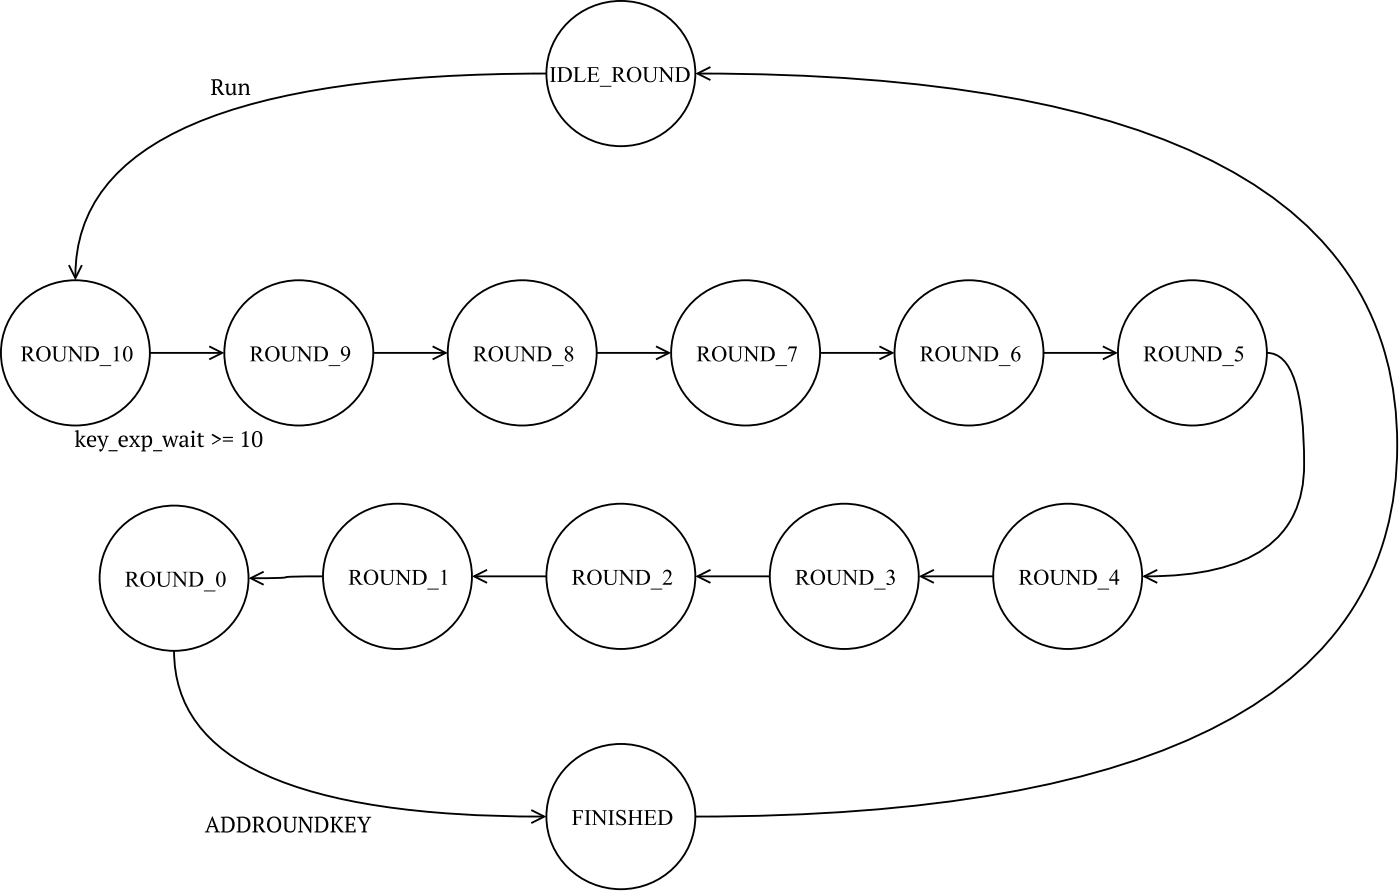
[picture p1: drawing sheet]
<svg xmlns="http://www.w3.org/2000/svg" width="265mm" height="169mm" viewBox="0 0 265 169" stroke-linecap="round" stroke-linejoin="round" font-family="sans-serif">
<path d="M3.8 57.6a14.2 14.2 0 0 1 15.4-3.6 14.2 14.2 0 0 1 9.2 12.9 14.1 14.1 0 0 1-14.1 13.7 14.1 14.1 0 0 1-14.1-13.7 13.5 13.5 0 0 1 3.6-9.3z" fill="none" stroke="#000" stroke-width=".35"/>
<path d="M4 65.6h1a.8 .8 0 0 1 .9 .2 .8 .8 0 0 1 .1 1l-.6 .3 .9 1.1 .4 .2h-.7l-1-1.3h-.2v1.1l.4 .2h-1.2l.3-.2 .1-.3-.1-2zM4.8 65.8v1.2a.64 .64 0 0 0 .9-.6 .64 .64 0 0 0-.9-.6zM6.8 67a1.43 1.43 0 0 1 2.8 0 1.43 1.43 0 0 1-2.8 0zM7.6 66a1.69 1.69 0 0 0 .4 2.3 1 1 0 0 0 1.1-1.2 .99 .99 0 0 0-.2-1.1 .99 .99 0 0 0-1.1-.2zM9.8 65.6h1.2l-.4 .3v1.5a.82 .82 0 0 0 .8 .9 .82 .82 0 0 0 .8-1v-1.4l-.4-.3h1l-.4 .4v1.3a1.1 1.1 0 0 1-1.2 1.2 1.1 1.1 0 0 1-1-1.3v-1.3zM12.8 65.6h.7l1.7 2.1v-1.8l-.4-.3h1l-.4 .3v2.6l-1.9-2.3v2l.4 .2h-1l.4-.3v-2.1zM15.9 65.6h1.2a1.42 1.42 0 0 1 1.7 1.4 1.42 1.42 0 0 1-1.6 1.4h-1.3l.4-.2v-.3v-2zM16.7 65.9v2.3a1.24 1.24 0 0 0 1.6-1.2 1.24 1.24 0 0 0-1.6-1.1zM18.9 69.2h2.2v.2h-2.2zM21.5 65.9l.8-.3v2.5l.3 .3h-1l.3-.2v-1.8v-.4zM23.7 65.8a.78 .78 0 0 1 .8-.1 .78 .78 0 0 1 .5 .7 1.53 1.53 0 0 1-.8 2.1 1.65 1.65 0 0 1-.8-2.3zM24 65.8a2.73 2.73 0 0 0 .1 2.5l.1 .1a1.78 1.78 0 0 0 .5-2l-.3-.6z" fill="#000"/>
<path d="M46.1 57.6a14.2 14.2 0 0 1 15.4-3.6 14.2 14.2 0 0 1 9.2 12.9 14.1 14.1 0 0 1-14.1 13.7 14.1 14.1 0 0 1-14.1-13.7 13.5 13.5 0 0 1 3.6-9.3z" fill="#fff"/>
<path d="M46.1 57.6a14.2 14.2 0 0 1 15.4-3.6 14.2 14.2 0 0 1 9.2 12.9 14.1 14.1 0 0 1-14.1 13.7 14.1 14.1 0 0 1-14.1-13.7 13.5 13.5 0 0 1 3.6-9.3z" fill="none" stroke="#000" stroke-width=".35"/>
<path d="M47.3 65.6h1.1a.8 .8 0 0 1 .9 .2 .8 .8 0 0 1 .1 1l-.6 .3 .9 1.1 .4 .2h-.7l-1-1.3h-.3l.1 1.1 .3 .2h-1.2l.4-.2v-.3v-2zM48.1 65.8v1.2a.64 .64 0 0 0 1-.6 .64 .64 0 0 0-1-.6zM50.2 67a1.43 1.43 0 0 1 2.8 0 1.43 1.43 0 0 1-2.8 0zM51 66a1.69 1.69 0 0 0 .4 2.3 1 1 0 0 0 1.1-1.2 .99 .99 0 0 0-.3-1.1 .99 .99 0 0 0-1-.2zM53.2 65.6h1.2l-.4 .3v1.5a.82 .82 0 0 0 .8 .9 .82 .82 0 0 0 .8-1v-1.4l-.4-.3h1l-.4 .4v1.3a1.1 1.1 0 0 1-1.2 1.2 1.1 1.1 0 0 1-1-1.3v-1.3zM56.1 65.6h.8l1.7 2.1v-1.8l-.4-.3h1l-.4 .3v2.6l-1.9-2.3v2l.4 .2h-1l.4-.3v-2.1zM59.3 65.6h1.2a1.42 1.42 0 0 1 1.7 1.4 1.42 1.42 0 0 1-1.6 1.4h-1.3l.4-.2v-.3v-2zM60.1 65.9v2.3a1.24 1.24 0 0 0 1.6-1.2 1.24 1.24 0 0 0-1.6-1.1zM62.3 69.2h2.2v.2h-2.2zM65 65.7a.92 .92 0 0 1 1 .1 .92 .92 0 0 1 .4 .9 1.6 1.6 0 0 1-1.8 1.7 1.36 1.36 0 0 0 1.3-1.2 .84 .84 0 0 1-1.2-.1 .84 .84 0 0 1 .1-1.2zM65.1 65.9a.78 .78 0 0 0-.1 .8 .78 .78 0 0 0 .7 .5l.1-.1a1.01 1.01 0 0 0-.4-1.4z" fill="#000"/>
<path d="M88.5 57.6a14.2 14.2 0 0 1 15.4-3.6 14.2 14.2 0 0 1 9.2 12.9 14.1 14.1 0 0 1-14.1 13.7 14.1 14.1 0 0 1-14.2-13.7 13.5 13.5 0 0 1 3.7-9.3z" fill="#fff"/>
<path d="M88.5 57.6a14.2 14.2 0 0 1 15.4-3.6 14.2 14.2 0 0 1 9.2 12.9 14.1 14.1 0 0 1-14.1 13.7 14.1 14.1 0 0 1-14.2-13.7 13.5 13.5 0 0 1 3.7-9.3z" fill="none" stroke="#000" stroke-width=".35"/>
<path d="M89.7 65.6h1a.8 .8 0 0 1 .9 .2 .8 .8 0 0 1 .1 1l-.5 .3 .8 1.1 .5 .2h-.8l-.9-1.3h-.3v1.1l.4 .2h-1.2l.3-.2 .1-.3v-2zM90.5 65.8v1.2a.64 .64 0 0 0 .9-.6 .64 .64 0 0 0-.9-.6zM92.5 67a1.45 1.45 0 0 1 2.9 0 1.45 1.45 0 0 1-2.9 0zM93.3 66a1.69 1.69 0 0 0 .4 2.3 1 1 0 0 0 1.1-1.2 .99 .99 0 0 0-.2-1.1 .99 .99 0 0 0-1.1-.2zM95.5 65.6h1.2l-.4 .3v1.5a.82 .82 0 0 0 .9 .9 .82 .82 0 0 0 .7-1v-1.4l-.4-.3h1l-.4 .4v1.3a1.1 1.1 0 0 1-1.1 1.2 1.1 1.1 0 0 1-1.1-1.3v-1.3zM98.5 65.6h.7l1.8 2.1-.1-1.8-.3-.3h.9l-.4 .3v2.6l-1.9-2.3v2l.4 .2h-1l.4-.3v-2.1zM101.7 65.6h1.1a1.42 1.42 0 0 1 1.7 1.4 1.42 1.42 0 0 1-1.6 1.4h-1.2l.3-.2 .1-.3-.1-2zM102.5 65.9v2.3a1.24 1.24 0 0 0 1.5-1.2 1.24 1.24 0 0 0-1.5-1.1zM104.6 69.2h2.2v.2h-2.2zM107.3 65.8a.69 .69 0 0 1 1-.1 .69 .69 0 0 1-.1 1l-.2 .2a.83 .83 0 0 1 .5 1.2 .83 .83 0 0 1-1.3 .1 .77 .77 0 0 1 .4-1.2 .78 .78 0 0 1-.3-1.2zM107.5 65.8l-.1 .5 .5 .5a.54 .54 0 0 0 .3-.7 .54 .54 0 0 0-.7-.3zM107.7 67.1a.63 .63 0 0 0-.4 .9 .63 .63 0 0 0 .9 .3l.1-.4v-.2z" fill="#000"/>
<path d="M130.8 57.6a14.2 14.2 0 0 1 15.4-3.6 14.2 14.2 0 0 1 9.2 12.9 14.1 14.1 0 0 1-14.1 13.7 14.1 14.1 0 0 1-14.1-13.7 13.5 13.5 0 0 1 3.6-9.3z" fill="#fff"/>
<path d="M130.8 57.6a14.2 14.2 0 0 1 15.4-3.6 14.2 14.2 0 0 1 9.2 12.9 14.1 14.1 0 0 1-14.1 13.7 14.1 14.1 0 0 1-14.1-13.7 13.5 13.5 0 0 1 3.6-9.3z" fill="none" stroke="#000" stroke-width=".35"/>
<path d="M132 65.6h1a.8 .8 0 0 1 1 .2 .8 .8 0 0 1 0 1l-.5 .3 .8 1.1 .5 .2h-.7l-1-1.3h-.3v1.1l.4 .2h-1.2l.4-.2v-.3v-2zM132.8 65.8v1.2a.64 .64 0 0 0 .9-.6 .64 .64 0 0 0-.9-.6zM134.8 67a1.45 1.45 0 0 1 2.9 0 1.45 1.45 0 0 1-2.9 0zM135.7 66a1.69 1.69 0 0 0 .3 2.3 1 1 0 0 0 1.2-1.2 .99 .99 0 0 0-.3-1.1 .99 .99 0 0 0-1.1-.2zM137.8 65.6h1.2l-.3 .3-.1 1.5a.82 .82 0 0 0 .9 .9 .82 .82 0 0 0 .7-1v-1.4l-.4-.3h1l-.4 .4v1.3a1.1 1.1 0 0 1-1.1 1.2 1.1 1.1 0 0 1-1.1-1.3v-1.3zM140.8 65.6h.8l1.7 2.1v-1.8l-.4-.3h1l-.4 .3v2.6l-2-2.3 .1 2 .3 .2h-.9l.4-.3v-2.1zM144 65.6h1.1a1.42 1.42 0 0 1 1.7 1.4 1.42 1.42 0 0 1-1.6 1.4h-1.2l.4-.2v-.3v-2zM144.8 65.9v2.3a1.24 1.24 0 0 0 1.6-1.2 1.24 1.24 0 0 0-1.6-1.1zM146.9 69.2h2.2v.2h-2.2zM149.5 65.6h1.5l-.9 2.9h-.2l.8-2.5a1.33 1.33 0 0 0-1.3 .1l-.2 .2z" fill="#000"/>
<path d="M173.1 57.6a14.2 14.2 0 0 1 15.4-3.6 14.2 14.2 0 0 1 9.2 12.9 14.1 14.1 0 0 1-14.1 13.7 14.1 14.1 0 0 1-14.1-13.7 13.5 13.5 0 0 1 3.6-9.3z" fill="#fff"/>
<path d="M173.1 57.6a14.2 14.2 0 0 1 15.4-3.6 14.2 14.2 0 0 1 9.2 12.9 14.1 14.1 0 0 1-14.1 13.7 14.1 14.1 0 0 1-14.1-13.7 13.5 13.5 0 0 1 3.6-9.3z" fill="none" stroke="#000" stroke-width=".35"/>
<path d="M174.3 65.6h1.1a.8 .8 0 0 1 .9 .2 .8 .8 0 0 1 .1 1l-.6 .3 .9 1.1 .4 .2h-.7l-1-1.3h-.3l.1 1.1 .3 .2h-1.2l.4-.2v-.3v-2zM175.1 65.8v1.2a.64 .64 0 0 0 1-.6 .64 .64 0 0 0-1-.6zM177.2 67a1.43 1.43 0 0 1 2.8 0 1.43 1.43 0 0 1-2.8 0zM178 66a1.69 1.69 0 0 0 .4 2.3 1 1 0 0 0 1.1-1.2 .99 .99 0 0 0-.3-1.1 .99 .99 0 0 0-1-.2zM180.2 65.6h1.2l-.4 .3v1.5a.82 .82 0 0 0 .8 .9 .82 .82 0 0 0 .8-1v-1.4l-.4-.3h1l-.4 .4v1.3a1.1 1.1 0 0 1-1.2 1.2 1.1 1.1 0 0 1-1-1.3v-1.3zM183.1 65.6h.8l1.7 2.1v-1.8l-.4-.3h1l-.4 .3v2.6l-1.9-2.3v2l.4 .2h-1l.4-.3v-2.1zM186.3 65.6h1.2a1.42 1.42 0 0 1 1.7 1.4 1.42 1.42 0 0 1-1.6 1.4h-1.3l.4-.2v-.3v-2zM187.1 65.9v2.3a1.24 1.24 0 0 0 1.6-1.2 1.24 1.24 0 0 0-1.6-1.1zM189.3 69.2h2.2v.2h-2.2zM192.2 66a1.05 1.05 0 0 1 1.1-.3 1.44 1.44 0 0 0-1.2 1.2 .88 .88 0 0 1 1.3 .3 .88 .88 0 0 1-.6 1.2 1.13 1.13 0 0 1-1.1-.5 1.13 1.13 0 0 1 .1-1.3zM192 67a1.14 1.14 0 0 0 .5 1.4 .81 .81 0 0 0 .5-.8 .81 .81 0 0 0-.6-.7z" fill="#000"/>
<path d="M215.5 57.6a14.2 14.2 0 0 1 15.4-3.6 14.2 14.2 0 0 1 9.2 12.9 14.1 14.1 0 0 1-14.1 13.7 14.1 14.1 0 0 1-14.2-13.7 13.5 13.5 0 0 1 3.7-9.3z" fill="#fff"/>
<path d="M215.5 57.6a14.2 14.2 0 0 1 15.4-3.6 14.2 14.2 0 0 1 9.2 12.9 14.1 14.1 0 0 1-14.1 13.7 14.1 14.1 0 0 1-14.2-13.7 13.5 13.5 0 0 1 3.7-9.3z" fill="none" stroke="#000" stroke-width=".35"/>
<path d="M216.7 65.6h1a.8 .8 0 0 1 .9 .2 .8 .8 0 0 1 .1 1l-.5 .3 .8 1.1 .5 .2h-.8l-.9-1.3h-.3v1.1l.4 .2h-1.2l.3-.2 .1-.3v-2zM217.5 65.8v1.2a.64 .64 0 0 0 .9-.6 .64 .64 0 0 0-.9-.6zM219.5 67a1.45 1.45 0 0 1 2.9 0 1.45 1.45 0 0 1-2.9 0zM220.3 66a1.69 1.69 0 0 0 .4 2.3 1 1 0 0 0 1.1-1.2 .99 .99 0 0 0-.2-1.1 .99 .99 0 0 0-1.1-.2zM222.5 65.6h1.2l-.4 .3v1.5a.82 .82 0 0 0 .9 .9 .82 .82 0 0 0 .7-1v-1.4l-.4-.3h1l-.4 .4v1.3a1.1 1.1 0 0 1-1.1 1.2 1.1 1.1 0 0 1-1.1-1.3v-1.3zM225.5 65.6h.7l1.8 2.1-.1-1.8-.3-.3h.9l-.4 .3v2.6l-1.9-2.3v2l.4 .2h-1l.4-.3v-2.1zM228.7 65.6h1.1a1.42 1.42 0 0 1 1.7 1.4 1.42 1.42 0 0 1-1.6 1.4h-1.2l.3-.2 .1-.3-.1-2zM229.5 65.9v2.3a1.24 1.24 0 0 0 1.5-1.2 1.24 1.24 0 0 0-1.5-1.1zM231.6 69.2h2.2v.2h-2.2zM234.6 65.6h1l-.2 .4h-.8l-.2 .4a1.05 1.05 0 0 1 1.1 1.2 1.05 1.05 0 0 1-1.5 .7 .2 .2 0 0 1 .1-.2 .2 .2 0 0 1 .3 .1 .7 .7 0 0 0 .9-.5 .7 .7 0 0 0-.6-.9l-.6-.1z" fill="#000"/>
<path d="M191.8 100a14.2 14.2 0 0 1 15.4-3.7 14.2 14.2 0 0 1 9.2 12.9 14.1 14.1 0 0 1-14.1 13.7 14.1 14.1 0 0 1-14.1-13.7 13.5 13.5 0 0 1 3.6-9.2z" fill="#fff"/>
<path d="M191.8 100a14.2 14.2 0 0 1 15.4-3.7 14.2 14.2 0 0 1 9.2 12.9 14.1 14.1 0 0 1-14.1 13.7 14.1 14.1 0 0 1-14.1-13.7 13.5 13.5 0 0 1 3.6-9.2z" fill="none" stroke="#000" stroke-width=".35"/>
<path d="M193 108h1.1a.8 .8 0 0 1 .9 .2 .8 .8 0 0 1 .1 .9l-.6 .3 .9 1.1 .4 .3h-.7l-1-1.3h-.3l.1 1 .3 .3h-1.2l.4-.2v-.3v-2zM193.8 108.2v1.1a.64 .64 0 0 0 1-.6 .64 .64 0 0 0-1-.5zM195.9 109.3a1.43 1.43 0 0 1 2.8 0 1.43 1.43 0 0 1-2.8 0zM196.7 108.3a1.69 1.69 0 0 0 .4 2.4 1 1 0 0 0 1.1-1.3 .99 .99 0 0 0-.3-1 .99 .99 0 0 0-1-.2zM198.9 108h1.2l-.4 .3v1.4a.82 .82 0 0 0 .8 1 .82 .82 0 0 0 .8-1.1v-1.3l-.4-.3h1l-.4 .3v1.3a1.1 1.1 0 0 1-1.2 1.2 1.1 1.1 0 0 1-1-1.2v-1.3zM201.8 108h.8l1.7 2.1v-1.9l-.4-.2h1l-.4 .3v2.5l-1.9-2.2v1.9l.4 .3h-1l.4-.3v-2.2zM205 108h1.2a1.42 1.42 0 0 1 1.7 1.3 1.42 1.42 0 0 1-1.6 1.5h-1.3l.4-.2v-.3v-2zM205.8 108.2v2.4a1.24 1.24 0 0 0 1.6-1.2 1.24 1.24 0 0 0-1.6-1.2zM208 111.5h2.2v.2h-2.2zM211.5 107.9h.2v1.8h.4v.3h-.4v.8h-.3v-.8h-1.2v-.2zM211.4 108.3l-1 1.4h1z" fill="#000"/>
<path d="M149.5 100a14.2 14.2 0 0 1 15.4-3.7 14.2 14.2 0 0 1 9.2 12.9 14.1 14.1 0 0 1-14.1 13.7 14.1 14.1 0 0 1-14.1-13.7 13.5 13.5 0 0 1 3.6-9.2z" fill="#fff"/>
<path d="M149.5 100a14.2 14.2 0 0 1 15.4-3.7 14.2 14.2 0 0 1 9.2 12.9 14.1 14.1 0 0 1-14.1 13.7 14.1 14.1 0 0 1-14.1-13.7 13.5 13.5 0 0 1 3.6-9.2z" fill="none" stroke="#000" stroke-width=".35"/>
<path d="M150.7 108h1a.8 .8 0 0 1 1 .2 .8 .8 0 0 1 0 .9l-.5 .3 .8 1.1 .5 .3h-.8l-.9-1.3h-.3v1l.4 .3h-1.2l.4-.2v-.3v-2zM151.5 108.2v1.1a.64 .64 0 0 0 .9-.6 .64 .64 0 0 0-.9-.5zM153.5 109.3a1.45 1.45 0 0 1 2.9 0 1.45 1.45 0 0 1-2.9 0zM154.4 108.3a1.69 1.69 0 0 0 .3 2.4 1 1 0 0 0 1.2-1.3 .99 .99 0 0 0-.3-1 .99 .99 0 0 0-1.1-.2zM156.5 108h1.2l-.3 .3-.1 1.4a.82 .82 0 0 0 .9 1 .82 .82 0 0 0 .7-1.1v-1.3l-.4-.3h1l-.4 .3v1.3a1.1 1.1 0 0 1-1.1 1.2 1.1 1.1 0 0 1-1.1-1.2v-1.3zM159.5 108h.8l1.7 2.1v-1.9l-.4-.2h1l-.4 .3v2.5l-2-2.2 .1 1.9 .3 .3h-.9l.4-.3v-2.2zM162.7 108h1.1a1.42 1.42 0 0 1 1.7 1.3 1.42 1.42 0 0 1-1.6 1.5h-1.2l.3-.2 .1-.3v-2zM163.5 108.2v2.4a1.24 1.24 0 0 0 1.6-1.2 1.24 1.24 0 0 0-1.6-1.2zM165.6 111.5h2.2v.2h-2.2zM168.3 108.1a.65 .65 0 0 1 1 .1 .65 .65 0 0 1-.3 .9 .94 .94 0 0 1 .4 1.3 .94 .94 0 0 1-1.2 .4l-.2-.1a.26 .26 0 0 1 .2-.3 .26 .26 0 0 1 .3 .2 .62 .62 0 0 0 .7-.7 .62 .62 0 0 0-.8-.5 .61 .61 0 0 0 .6-.5 .61 .61 0 0 0-.4-.7l-.6 .3z" fill="#000"/>
<path d="M107.2 100a14.2 14.2 0 0 1 15.4-3.7 14.2 14.2 0 0 1 9.2 12.9 14.1 14.1 0 0 1-14.1 13.7 14.1 14.1 0 0 1-14.2-13.7 13.5 13.5 0 0 1 3.7-9.2z" fill="#fff"/>
<path d="M107.2 100a14.2 14.2 0 0 1 15.4-3.7 14.2 14.2 0 0 1 9.2 12.9 14.1 14.1 0 0 1-14.1 13.7 14.1 14.1 0 0 1-14.2-13.7 13.5 13.5 0 0 1 3.7-9.2z" fill="none" stroke="#000" stroke-width=".35"/>
<path d="M108.4 108h1a.8 .8 0 0 1 .9 .2 .8 .8 0 0 1 .1 .9l-.5 .3 .8 1.1 .5 .3h-.8l-.9-1.3h-.3v1l.4 .3h-1.2l.3-.2 .1-.3v-2zM109.2 108.2v1.1a.64 .64 0 0 0 .9-.6 .64 .64 0 0 0-.9-.5zM111.2 109.3a1.45 1.45 0 0 1 2.9 0 1.45 1.45 0 0 1-2.9 0zM112 108.3a1.69 1.69 0 0 0 .4 2.4 1 1 0 0 0 1.1-1.3 .99 .99 0 0 0-.2-1 .99 .99 0 0 0-1.1-.2zM114.2 108h1.2l-.4 .3v1.4a.82 .82 0 0 0 .9 1 .82 .82 0 0 0 .7-1.1v-1.3l-.4-.3h1l-.4 .3v1.3a1.1 1.1 0 0 1-1.1 1.2 1.1 1.1 0 0 1-1.1-1.2v-1.3zM117.2 108h.7l1.8 2.1-.1-1.9-.3-.2h.9l-.4 .3v2.5l-1.9-2.2v1.9l.4 .3h-1l.4-.3v-2.2zM120.4 108h1.1a1.42 1.42 0 0 1 1.7 1.3 1.42 1.42 0 0 1-1.6 1.5h-1.2l.3-.2 .1-.3-.1-2zM121.2 108.2v2.4a1.24 1.24 0 0 0 1.5-1.2 1.24 1.24 0 0 0-1.5-1.2zM123.3 111.5h2.2v.2h-2.2zM125.9 108.1a.81 .81 0 0 1 1.1 .1 .81 .81 0 0 1 0 1.1l-1 1.2 1-.1 .4-.2-.2 .6h-1.7a3.5 3.5 0 0 0 1.4-2.1 .64 .64 0 0 0-.7-.5 .64 .64 0 0 0-.6 .5z" fill="#000"/>
<path d="M64.8 100a14.2 14.2 0 0 1 15.4-3.7 14.2 14.2 0 0 1 9.2 12.9 14.1 14.1 0 0 1-14.1 13.7 14.1 14.1 0 0 1-14.1-13.7 13.5 13.5 0 0 1 3.6-9.2z" fill="#fff"/>
<path d="M64.8 100a14.2 14.2 0 0 1 15.4-3.7 14.2 14.2 0 0 1 9.2 12.9 14.1 14.1 0 0 1-14.1 13.7 14.1 14.1 0 0 1-14.1-13.7 13.5 13.5 0 0 1 3.6-9.2z" fill="none" stroke="#000" stroke-width=".35"/>
<path d="M66 108h1.1a.8 .8 0 0 1 .9 .2 .8 .8 0 0 1 .1 .9l-.6 .3 .9 1.1 .4 .3h-.7l-1-1.3h-.3l.1 1 .3 .3h-1.2l.4-.2v-.3v-2zM66.8 108.2v1.1a.64 .64 0 0 0 1-.6 .64 .64 0 0 0-1-.5zM68.9 109.3a1.43 1.43 0 0 1 2.8 0 1.43 1.43 0 0 1-2.8 0zM69.7 108.3a1.69 1.69 0 0 0 .4 2.4 1 1 0 0 0 1.1-1.3 .99 .99 0 0 0-.3-1 .99 .99 0 0 0-1-.2zM71.9 108h1.2l-.4 .3v1.4a.82 .82 0 0 0 .8 1 .82 .82 0 0 0 .8-1.1v-1.3l-.4-.3h1l-.4 .3v1.3a1.1 1.1 0 0 1-1.2 1.2 1.1 1.1 0 0 1-1-1.2v-1.3zM74.8 108h.8l1.7 2.1v-1.9l-.4-.2h1l-.4 .3v2.5l-1.9-2.2v1.9l.4 .3h-1l.4-.3v-2.2zM78 108h1.2a1.42 1.42 0 0 1 1.7 1.3 1.42 1.42 0 0 1-1.6 1.5h-1.3l.4-.2v-.3v-2zM78.8 108.2v2.4a1.24 1.24 0 0 0 1.6-1.2 1.24 1.24 0 0 0-1.6-1.2zM81 111.5h2.2v.2h-2.2zM83.6 108.2l.8-.3v2.6l.3 .3h-1l.3-.2v-1.8v-.5z" fill="#000"/>
<path d="M22.5 100.3a14.2 14.2 0 0 1 15.4-3.7 14.2 14.2 0 0 1 9.2 12.9 14.1 14.1 0 0 1-14.1 13.8 14.1 14.1 0 0 1-14.1-13.8 13.5 13.5 0 0 1 3.6-9.2z" fill="#fff"/>
<path d="M22.5 100.3a14.2 14.2 0 0 1 15.4-3.7 14.2 14.2 0 0 1 9.2 12.9 14.1 14.1 0 0 1-14.1 13.8 14.1 14.1 0 0 1-14.1-13.8 13.5 13.5 0 0 1 3.6-9.2z" fill="none" stroke="#000" stroke-width=".35"/>
<path d="M23.7 108.3h1a.8 .8 0 0 1 1 .2 .8 .8 0 0 1 0 1l-.5 .3 .8 1.1 .5 .2h-.8l-.9-1.3h-.3v1l.4 .3h-1.2l.4-.2v-.3v-2zM24.5 108.5v1.2a.64 .64 0 0 0 .9-.6 .64 .64 0 0 0-.9-.6zM26.5 109.7a1.45 1.45 0 0 1 2.9 0 1.45 1.45 0 0 1-2.9 0zM27.4 108.7a1.69 1.69 0 0 0 .3 2.3 1 1 0 0 0 1.2-1.2 .99 .99 0 0 0-.3-1.1 .99 .99 0 0 0-1.1-.2zM29.5 108.3h1.2l-.3 .3-.1 1.4a.82 .82 0 0 0 .9 1 .82 .82 0 0 0 .7-1v-1.4l-.4-.3h1l-.4 .3v1.4a1.1 1.1 0 0 1-1.1 1.2 1.1 1.1 0 0 1-1.1-1.3v-1.3zM32.5 108.3h.8l1.7 2.1v-1.8l-.4-.3h1l-.4 .3v2.6l-2-2.3 .1 1.9 .3 .3h-.9l.4-.3v-2.1zM35.7 108.3h1.1a1.42 1.42 0 0 1 1.7 1.4 1.42 1.42 0 0 1-1.6 1.4h-1.2l.3-.2 .1-.3v-2zM36.5 108.5v2.4a1.24 1.24 0 0 0 1.6-1.2 1.24 1.24 0 0 0-1.6-1.2zM38.6 111.9h2.2v.1h-2.2zM41.3 108.5a.78 .78 0 0 1 .9-.2 .78 .78 0 0 1 .5 .8 1.53 1.53 0 0 1-.9 2.1 1.65 1.65 0 0 1-.7-2.3zM41.6 108.5a2.73 2.73 0 0 0 .1 2.5h.1a1.78 1.78 0 0 0 .5-2l-.2-.5z" fill="#000"/>
<path d="M107.2 145.5a14.2 14.2 0 0 1 15.4-3.7 14.2 14.2 0 0 1 9.2 12.9 14.1 14.1 0 0 1-14.1 13.8 14.1 14.1 0 0 1-14.2-13.8 13.5 13.5 0 0 1 3.7-9.2z" fill="#fff"/>
<path d="M107.2 145.5a14.2 14.2 0 0 1 15.4-3.7 14.2 14.2 0 0 1 9.2 12.9 14.1 14.1 0 0 1-14.1 13.8 14.1 14.1 0 0 1-14.2-13.8 13.5 13.5 0 0 1 3.7-9.2z" fill="none" stroke="#000" stroke-width=".35"/>
<path d="M108.4 153.5h2.1v.6l-.4-.4-.9-.1v1.1h.6l.3-.4v1l-.2-.4h-.7v.9a.42 .42 0 0 0 .4 .5h-1.2l.4-.3v-2a.42 .42 0 0 0-.4-.5zM110.8 153.5h1.2l-.4 .3v2a.42 .42 0 0 0 .4 .5h-1.2l.4-.3v-2a.42 .42 0 0 0-.4-.5zM112 153.5h.8l1.7 2.1v-1.8l-.4-.3h1l-.4 .3v2.5l-2-2.2 .1 1.9 .3 .3h-.9l.3-.3 .1-2.2zM115.2 153.5h1.2l-.4 .3v2a.42 .42 0 0 0 .4 .5h-1.2l.4-.3v-2a.42 .42 0 0 0-.4-.5zM117 153.6a1.26 1.26 0 0 1 1.3 0l.2-.2v1a.78 .78 0 0 0-.5-.7 .78 .78 0 0 0-.9 .2v.2l.2 .3a1.97 1.97 0 0 1 1.3 1.2 1.13 1.13 0 0 1-1.6 .6l-.2 .1v-.9a.83 .83 0 0 0 .6 .7 .83 .83 0 0 0 .8-.2 .73 .73 0 0 0-.6-.8 .87 .87 0 0 1-.6-1.5zM118.9 153.5h1.2a.42 .42 0 0 0-.4 .5v.8h1.3v-.8a.42 .42 0 0 0-.4-.5h1.2a.42 .42 0 0 0-.4 .5v1.8a.42 .42 0 0 0 .4 .5h-1.2l.4-.3v-1.1h-1.3v.9a.42 .42 0 0 0 .4 .5h-1.2l.4-.3v-2a.42 .42 0 0 0-.4-.5zM122 153.5h2.2v.6l-.3-.4-1.1-.1v1.1h.8l.3-.4v1l-.2-.4h-.9v1.1l.7 .1a1 1 0 0 0 .9-.5l-.2 .7h-2.2a.42 .42 0 0 0 .4-.5v-2.1zM124.6 153.5h1.1a1.42 1.42 0 0 1 1.7 1.3 1.42 1.42 0 0 1-1.6 1.5h-1.2l.3-.2 .1-.3v-2zM125.4 153.7v2.4a1.24 1.24 0 0 0 1.5-1.2 1.24 1.24 0 0 0-1.5-1.2z" fill="#000"/>
<path d="M107.2 4.7a14.2 14.2 0 0 1 15.4-3.7 14.2 14.2 0 0 1 9.2 12.9 14.1 14.1 0 0 1-14.1 13.8 14.1 14.1 0 0 1-14.2-13.8 13.5 13.5 0 0 1 3.7-9.2z" fill="#fff"/>
<g fill="none" stroke="#000" stroke-width=".35">
<path d="M103.5 13.9a265.7 265.7 0 0 0-44.4 3.3 94.2 94.2 0 0 0-26.1 8 35.8 35.8 0 0 0-14.8 12.8 26.7 26.7 0 0 0-3.9 14.3M107.2 4.7a14.2 14.2 0 0 1 15.4-3.7 14.2 14.2 0 0 1 9.2 12.9 14.1 14.1 0 0 1-14.1 13.8 14.1 14.1 0 0 1-14.2-13.8 13.5 13.5 0 0 1 3.7-9.2zM132.6 13.9a334.7 334.7 0 0 1 57.8 4.4 155.1 155.1 0 0 1 35.6 10.4 76.1 76.1 0 0 1 24.1 16.5 53.4 53.4 0 0 1 14.4 33.4 60.6 60.6 0 0 1-5.5 32 58.5 58.5 0 0 1-22.2 23.4 110.6 110.6 0 0 1-31.2 12.9 256.1 256.1 0 0 1-52.6 7.3l-10.4 .4-10.8 .1M134.6 12.7l-2.4 1.2 2.4 1.3M13.1 50.2l1.2 2.5 1.2-2.5M28.4 66.9h13.3M39.6 65.6l2.5 1.3-2.5 1.2M70.7 66.9h13.4M82 65.6l2.4 1.3-2.4 1.2M113.1 66.9h13.3M124.3 65.6l2.5 1.3-2.5 1.2M155.4 66.9h13.3"/>
<path d="M166.6 65.6l2.5 1.3-2.5 1.2M197.7 66.9h13.4M209 65.6l2.4 1.3-2.4 1.2M240.1 66.9a4.9 4.9 0 0 1 4.3 2.9 26.9 26.9 0 0 1 2.5 11l.1 2.3a40.7 40.7 0 0 1-.5 10.5 17.6 17.6 0 0 1-10.8 12.5 46.7 46.7 0 0 1-18.5 3.1M50 108.3l-2.5 1.2 2.5 1.3M61.2 109.2h-2.8a21.9 21.9 0 0 0-5.1 .3h-5.4M90.2 109.2h13.3M92.3 108l-2.5 1.2 2.5 1.2M132.6 109.2h13.3M134.6 108l-2.4 1.2 2.4 1.2M174.9 109.2h13.3M177 108l-2.5 1.2 2.5 1.2"/>
<path d="M219.3 108l-2.5 1.2 2.5 1.2M33 123.3a22.8 22.8 0 0 0 9.8 19.1 51.2 51.2 0 0 0 17.4 7.9 156.1 156.1 0 0 0 36.9 4.3l5.7 .1M100.7 153.5l2.4 1.2-2.4 1.2"/>
</g>
<g fill="#000">
<path d="M40 15h.5a1.11 1.11 0 0 1 1.6 .8l-.2 .5-.4 .3 1 1.4-.7-.1-.7-1.2h-.4v1.1l.4 .1v.1h-1.1v-.1l.3-.1v-2.5l-.3-.1zM40.7 15.2v1.3a.69 .69 0 0 0 1-.6 .69 .69 0 0 0-1-.7zM42.6 16l.7-.2v1.1a.58 .58 0 0 0 0 .6 .58 .58 0 0 0 .6 .2l.3-.4v-1.2h-.3v-.1l.7-.2v2l.3 .1-.6 .1-.1-.5a.73 .73 0 0 1-.9 .5 .73 .73 0 0 1-.4-1v-.9h-.3zM45.1 16l.7-.2v.5a.72 .72 0 0 1 .9-.5 .72 .72 0 0 1 .4 .9v1.1l.3 .2h-.9l.3-.2v-1a.51 .51 0 0 0-.4-.7 .51 .51 0 0 0-.6 .4v1.3l.2 .2h-.9l.3-.2v-1.7h-.3z"/>
<path d="M104.2 12.7h1.2l-.4 .3v2a.42 .42 0 0 0 .4 .5h-1.2l.4-.3v-2a.42 .42 0 0 0-.4-.5zM105.5 12.7h1.2a1.42 1.42 0 0 1 1.7 1.4 1.42 1.42 0 0 1-1.6 1.4h-1.3l.4-.2 .1-.3-.1-2zM106.3 12.9v2.4a1.24 1.24 0 0 0 1.6-1.2 1.24 1.24 0 0 0-1.6-1.2zM108.6 12.7h1.3l-.4 .2-.1 .2v2.1a1.11 1.11 0 0 0 1.6-.4l-.2 .7h-2.2l.4-.2v-.3v-2zM111.2 12.7h2.2v.6l-.3-.4h-1.1v1.1h.8l.3-.4v.9l-.2-.3-.9-.1v1.2l.7 .1a1 1 0 0 0 .9-.6l-.2 .7h-2.2a.42 .42 0 0 0 .4-.5v-2zM113.7 16.3h2.2v.1h-2.2zM115.9 12.7h1a.8 .8 0 0 1 1 .2 .8 .8 0 0 1 0 1l-.5 .3 .8 1 .5 .3h-.8l-.9-1.3h-.3v1l.4 .3h-1.2l.3-.2 .1-.3v-2zM116.7 12.9v1.2a.64 .64 0 0 0 .9-.6 .64 .64 0 0 0-.9-.6zM118.7 14.1a1.45 1.45 0 0 1 2.9 0 1.45 1.45 0 0 1-2.9 0zM119.5 13.1a1.69 1.69 0 0 0 .4 2.3 1 1 0 0 0 1.2-1.2 .99 .99 0 0 0-.3-1.1 .99 .99 0 0 0-1.1-.2zM121.7 12.7h1.2l-.4 .3v1.4a.82 .82 0 0 0 .9 1 .82 .82 0 0 0 .7-1v-1.4l-.4-.3h1l-.4 .3v1.4a1.1 1.1 0 0 1-1.1 1.2 1.1 1.1 0 0 1-1.1-1.3v-1.3zM124.7 12.7h.8l1.7 2.1-.1-1.8-.3-.3h.9l-.3 .3-.1 2.6-1.9-2.3v1.9l.4 .3h-1l.4-.3v-2.1zM127.9 12.7h1.1a1.42 1.42 0 0 1 1.7 1.4 1.42 1.42 0 0 1-1.6 1.4h-1.2l.3-.2 .1-.3v-2zM128.7 12.9v2.4a1.24 1.24 0 0 0 1.5-1.2 1.24 1.24 0 0 0-1.5-1.2z"/>
<path d="M14.2 81.6l.7-.1v2l.3-.3a.4 .4 0 0 0 .3-.3 .4 .4 0 0 0-.1-.4h.8l-.6 .5a.47 .47 0 0 0-.3 .5 .47 .47 0 0 0 .3 .4l.7 .8h-.5l-.9-1.1v.9l.2 .2h-.9l.3-.2v-2.7l-.3-.1zM16.7 82.8a.86 .86 0 0 1 1.1-.2 .86 .86 0 0 1 .4 1h-1.3a.84 .84 0 0 0 .4 .8 .84 .84 0 0 0 .9 0 1.02 1.02 0 0 1-1.3 .1 1.02 1.02 0 0 1-.4-1.2zM17 82.8l-.1 .6h.9a.49 .49 0 0 0-.2-.6 .49 .49 0 0 0-.6 0zM18.4 82.5h.9l-.3 .3 .6 1.5 .5-1.5-.2-.3h.7l-.2 .3-.8 2a.71 .71 0 0 1-.7 .7l-.1-.4h.5l.2-.4-.9-1.9zM20.6 85.3h1.7v.2h-1.7zM22.7 82.8a.86 .86 0 0 1 1.1-.2 .86 .86 0 0 1 .4 1h-1.3a.84 .84 0 0 0 .4 .8 .84 .84 0 0 0 .9 0 1.02 1.02 0 0 1-1.3 .1 1.02 1.02 0 0 1-.4-1.2zM23 82.8l-.1 .6h.9a.49 .49 0 0 0-.2-.6 .49 .49 0 0 0-.6 0zM24.5 82.5h.8l-.2 .3 .5 .6 .4-.6-.2-.3h.7l-.8 1 .9 1.2h-.9l.2-.2-.5-.7-.4 .7 .2 .2h-.7l.8-1.1zM26.7 82.7l.7-.2v.5a.77 .77 0 0 1 1-.4 .77 .77 0 0 1 .4 1 1.01 1.01 0 0 1-1.4 1v.7l.3 .2h-1l.3-.2v-2.5h-.3zM27.6 82.9l-.2 .4v1.1a.72 .72 0 0 0 .8 0 .72 .72 0 0 0 .2-.8 .56 .56 0 0 0-.1-.7 .56 .56 0 0 0-.7 0zM29 85.3h1.7v.2h-1.7zM30.7 82.5h.9l-.3 .3 .5 1.5 .5-1.7 .1-.1 .6 1.8 .4-1.5-.3-.3h.8v.2l-.3 .1-.6 1.9h-.2l-.5-1.5-.5 1.5h-.2l-.7-1.9zM34.1 82.7a.85 .85 0 0 1 1.5 .4v.7a.54 .54 0 0 0 .3 .7l-.2 .1a.33 .33 0 0 1-.4 .1 .33 .33 0 0 1-.1-.5 .64 .64 0 0 1-.8 .5 .64 .64 0 0 1-.4-.8 .64 .64 0 0 1 .8-.4h.4a.51 .51 0 0 0 0-.6 .51 .51 0 0 0-.7-.2l-.3 .5zM34.5 83.8a.4 .4 0 0 0 .1 .6 .4 .4 0 0 0 .6-.3v-.5zM36.1 82.7l.7-.2v2l.3 .2h-1l.3-.2v-1.7h-.3zM36.3 81.8a.27 .27 0 0 1 .5 0 .27 .27 0 0 1-.5 0zM37.6 82.1l.4-.1v.5h.6v.3h-.6v1.2a.55 .55 0 0 0 .7 .5h-.1a.61 .61 0 0 1-.6 .2 .61 .61 0 0 1-.4-.6v-1.3h-.3l.3-.3zM40.3 82.2l1.6 .9v.1l-1.6 1-.1-.2 1.4-.8-1.5-.8zM42.2 82.8h1.9v.2h-1.9zM42.2 83.4h1.9v.3h-1.9zM45.8 82.1l.9-.4v2.7l.4 .1v.2h-1.2v-.2l.4-.1 .1-2.3-.6 .1zM48.2 81.8a.98 .98 0 0 1 1.1 0 .98 .98 0 0 1 .4 1 1.36 1.36 0 0 1-1.2 1.9 1.29 1.29 0 0 1-.8-1.5l.2-.9zM48.4 82l-.2 1.2a1.28 1.28 0 0 0 .5 1.3 1.26 1.26 0 0 0 .6-1.5 .84 .84 0 0 0-.8-1.1z"/>
<path d="M40.2 154.7h.1l1.1 2.8 .3 .1v.1h-1.1v-.1l.4-.1-.3-.8h-1l-.3 .8 .3 .1v.1h-.9v-.1l.3-.1zM40.2 155.2l-.5 1.3h.9zM41.8 154.7h.6a1.58 1.58 0 0 1 2.1 1.6 1.58 1.58 0 0 1-2.2 1.4h-.5v-.1l.4-.1v-2.5l-.4-.1zM42.5 154.9v2.6a1.3 1.3 0 0 0 1.5-1.3 1.3 1.3 0 0 0-1.5-1.3zM44.8 154.7h.6a1.58 1.58 0 0 1 2.1 1.6 1.58 1.58 0 0 1-2.2 1.4h-.5v-.1l.4-.1v-2.5l-.4-.1zM45.5 154.9v2.6a1.3 1.3 0 0 0 1.5-1.3 1.3 1.3 0 0 0-1.5-1.3zM47.8 154.7h.6a1.11 1.11 0 0 1 1.5 .8l-.1 .5-.5 .3 1 1.4-.6-.1-.7-1.2h-.4v1.1l.3 .1v.1h-1.1v-.1l.4-.1v-2.5l-.4-.1zM48.6 154.9v1.3a.69 .69 0 0 0 .9-.6 .69 .69 0 0 0-.9-.7zM51.1 155a1.43 1.43 0 0 1 1.8 0 1.43 1.43 0 0 1 .3 1.8 1.38 1.38 0 0 1-1.8 .8 1.38 1.38 0 0 1-.8-1.8zM51.4 155.1a1.68 1.68 0 0 0 .4 2.4 1.17 1.17 0 0 0 1-1.6 .89 .89 0 0 0-.5-.9 .89 .89 0 0 0-.9 .1zM53.5 154.7h1.1v.2l-.3 .1v1.7a.72 .72 0 0 0 .7 .8 .72 .72 0 0 0 .7-.8v-1.7l-.3-.1v-.2h.9v.2l-.3 .1v1.7a1.04 1.04 0 0 1-1 1.1 1.04 1.04 0 0 1-1.1-1v-1.8l-.4-.1zM56.5 154.7h.7l1.5 2.4v-2.1l-.3-.3h.9l-.3 .3v2.7h-.3l-1.7-2.6 .1 2.3 .3 .3h-.9v-.1l.3-.2v-2.4zM59.6 154.7h.6a1.58 1.58 0 0 1 2 1.6 1.58 1.58 0 0 1-2.1 1.4h-.5v-.1l.3-.1v-2.5l-.3-.1zM60.3 154.9v2.6a1.3 1.3 0 0 0 1.5-1.3 1.3 1.3 0 0 0-1.5-1.3zM62.6 154.7h1v.2l-.3 .1v1.1h.3l.8-1.1-.3-.1v-.2h.9l-1.2 1.4 1.4 1.6-.7-.1-1-1.3h-.2v1.2l.3 .1v.1h-1v-.1l.3-.1v-2.5l-.3-.1zM65.3 154.7h2v.7l-.3-.5h-.9v1.2h.6l.2-.3h.1v.2v.6l-.3-.3h-.6v1.2h.9l.3-.5 .1 .7h-2.1v-.1l.3-.1v-2.5l-.3-.1zM67.6 154.7h1.2v.2l-.4 .1 .7 1.2 .7-1.2-.4-.1v-.2h1v.2l-.4 .1-.8 1.4v1.1l.4 .1v.1h-1.1v-.1l.3-.1v-1.1l-.8-1.4-.4-.1z"/>
</g>
</svg>
